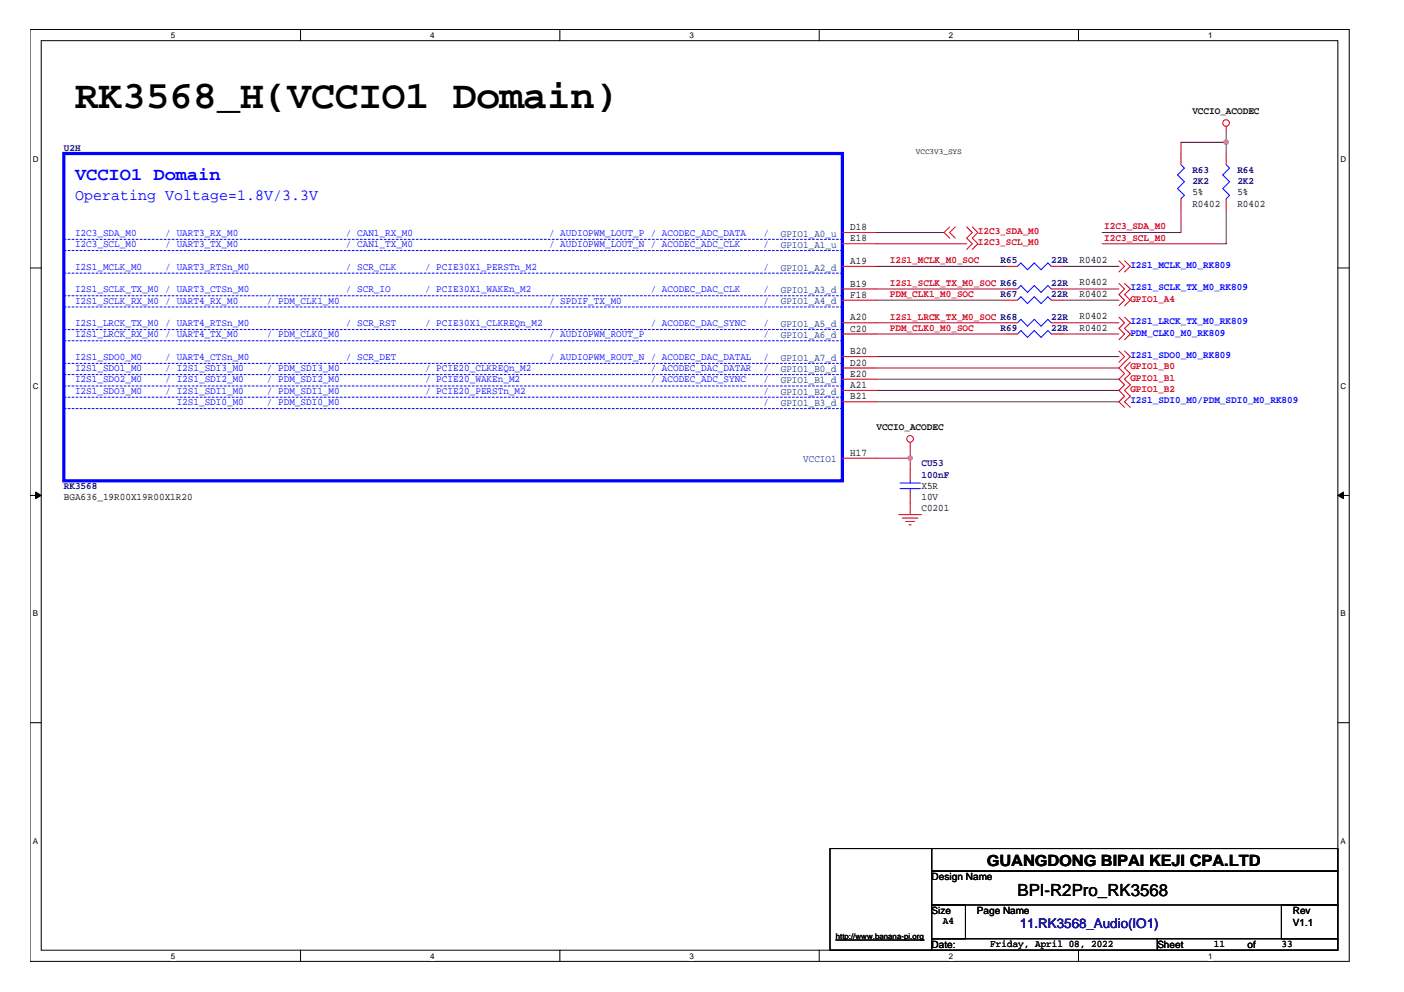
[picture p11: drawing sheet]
<svg xmlns="http://www.w3.org/2000/svg" width="297mm" height="210mm" viewBox="0 0 297 210" stroke-linecap="round" stroke-linejoin="round" font-family="sans-serif">
<defs><g id="words">
<text font-size="8.3" x="15.9" y="22.7">RK3568_H(VCCIO1 Domain)</text>
<text font-size="3.8" fill="#00f" x="15.9" y="38.1">VCCIO1 Domain</text>
<text font-size="3.6" x="215.3" y="189.7">BPI-R2Pro_RK3568</text>
<text font-size="3.3" fill="#00f" x="15.9" y="42.3">Operating Voltage=1.8V/3.3V</text>
<text font-size="3.3" x="208.8" y="183.1">GUANGDONG BIPAI KEJI CPA.LTD</text>
<text font-size="2.8" fill="#000080" x="215.7" y="196.4">11.RK3568_Audio(IO1)</text>
<g font-size="2.2" fill="#004080">
<text x="165.2" y="50.1">GPIO1_A0_u</text>
<text x="165.2" y="52.5">GPIO1_A1_u</text>
<text x="165.2" y="57.2">GPIO1_A2_d</text>
<text x="165.2" y="62">GPIO1_A3_d</text>
<text x="165.2" y="64.4">GPIO1_A4_d</text>
<text x="165.2" y="69.2">GPIO1_A5_d</text>
<text x="165.2" y="71.6">GPIO1_A6_d</text>
<text x="165.2" y="76.3">GPIO1_A7_d</text>
<text x="165.2" y="78.8">GPIO1_B0_d</text>
<text x="165.2" y="81.1">GPIO1_B1_d</text>
<text x="165.2" y="83.5">GPIO1_B2_d</text>
<text x="165.2" y="85.9">GPIO1_B3_d</text>
<text x="169.9" y="97.8">VCCIO1</text>
</g>
<g font-size="2.2">
<text x="179.9" y="48.7">D18</text>
<text x="179.9" y="51.1">E18</text>
<text x="179.9" y="55.9">A19</text>
<text x="179.9" y="60.6">B19</text>
<text x="179.9" y="63">F18</text>
<text x="179.9" y="67.8">A20</text>
<text x="179.9" y="70.2">C20</text>
<text x="179.9" y="74.9">B20</text>
<text x="179.9" y="77.4">D20</text>
<text x="179.9" y="79.7">E20</text>
<text x="179.9" y="82.1">A21</text>
<text x="179.9" y="84.5">B21</text>
<text x="179.9" y="96.4">H17</text>
</g>
<g font-size="2.1">
<text x="252.3" y="24.2">VCCIO_ACODEC</text>
<text x="252.3" y="41.3">5%</text>
<text x="261.8" y="41.3">5%</text>
<text x="252.3" y="43.7">R0402</text>
<text x="261.8" y="43.7">R0402</text>
<text x="228.4" y="55.6">R0402</text>
<text x="228.4" y="62.8">R0402</text>
<text x="228.4" y="60.4">R0402</text>
<text x="228.4" y="69.9">R0402</text>
<text x="228.4" y="67.6">R0402</text>
<text x="185.4" y="91">VCCIO_ACODEC</text>
<text x="13.5" y="105.8">BGA636_19R00X19R00X1R20</text>
<text x="194.9" y="103.4">X5R</text>
<text x="194.9" y="105.8">10V</text>
<text x="194.9" y="108.1">C0201</text>
<text x="197.1" y="186.3">Design Name</text>
<text x="197.1" y="193.4">Size</text>
<text x="199.5" y="195.6">A4</text>
<text x="206.7" y="193.4">Page Name</text>
<text x="273.5" y="193.4">Rev</text>
<text x="273.5" y="195.8">V1.1</text>
<text x="197.1" y="200.6">Date:</text>
<text x="209.5" y="200.3">Friday, April 08, 2022</text>
<text x="244.9" y="200.6">Sheet</text>
<text x="256.8" y="200.3">11</text>
<text x="263.9" y="200.6">of</text>
<text x="271.1" y="200.3">33</text>
</g>
<g font-size="2.1" fill="#000080">
<text x="13.5" y="31.8">U2H</text>
<text x="252.3" y="36.6">R63</text>
<text x="252.3" y="39">2K2</text>
<text x="261.8" y="36.6">R64</text>
<text x="261.8" y="39">2K2</text>
<text x="211.7" y="55.7">R65</text>
<text x="222.4" y="55.7">22R</text>
<text x="211.7" y="62.9">R67</text>
<text x="222.4" y="62.9">22R</text>
<text x="222.4" y="60.5">22R</text>
<text x="211.7" y="70">R69</text>
<text x="222.4" y="70">22R</text>
<text x="222.4" y="67.7">22R</text>
<text x="194.9" y="98.7">CU53</text>
<text x="194.9" y="101.1">100nF</text>
<text x="13.5" y="103.5">RK3568</text>
</g>
<g font-size="2.1" fill="#00f">
<text x="15.9" y="52.3">I2C3_SCL_M0</text>
<text x="15.9" y="49.9">I2C3_SDA_M0</text>
<text x="35" y="52.3">/ UART3_TX_M0</text>
<text x="35" y="49.9">/ UART3_RX_M0</text>
<text x="73.2" y="52.3">/ CAN1_TX_M0</text>
<text x="73.2" y="49.9">/ CAN1_RX_M0</text>
<text x="116.2" y="49.9">/ AUDIOPWM_LOUT_P / ACODEC_ADC_DATA</text>
<text x="116.2" y="52.3">/ AUDIOPWM_LOUT_N / ACODEC_ADC_CLK</text>
<text x="161.5" y="52.3">/</text>
<text x="161.5" y="49.9">/</text>
<text x="15.9" y="57">I2S1_MCLK_M0</text>
<text x="35" y="57">/ UART3_RTSn_M0</text>
<text x="73.2" y="57">/ SCR_CLK</text>
<text x="89.9" y="57">/ PCIE30X1_PERSTn_M2</text>
<text x="161.5" y="57">/</text>
<text x="239.1" y="56.7">I2S1_MCLK_M0_RK809</text>
<text x="15.9" y="61.8">I2S1_SCLK_TX_M0 / UART3_CTSn_M0</text>
<text x="15.9" y="64.2">I2S1_SCLK_RX_M0 / UART4_RX_M0</text>
<text x="56.5" y="64.2">/ PDM_CLK1_M0</text>
<text x="73.2" y="61.8">/ SCR_IO</text>
<text x="89.9" y="61.8">/ PCIE30X1_WAKEn_M2</text>
<text x="116.2" y="64.2">/ SPDIF_TX_M0</text>
<text x="137.7" y="61.8">/ ACODEC_DAC_CLK</text>
<text x="161.5" y="64.2">/</text>
<text x="161.5" y="61.8">/</text>
<text x="239.1" y="61.4">I2S1_SCLK_TX_M0_RK809</text>
<text x="15.9" y="69">I2S1_LRCK_TX_M0 / UART4_RTSn_M0</text>
<text x="15.9" y="71.4">I2S1_LRCK_RX_M0 / UART4_TX_M0</text>
<text x="56.5" y="71.4">/ PDM_CLK0_M0</text>
<text x="73.2" y="69">/ SCR_RST</text>
<text x="89.9" y="69">/ PCIE30X1_CLKREQn_M2</text>
<text x="116.2" y="71.4">/ AUDIOPWM_ROUT_P</text>
<text x="137.7" y="69">/ ACODEC_DAC_SYNC</text>
<text x="161.5" y="71.4">/</text>
<text x="161.5" y="69">/</text>
<text x="239.1" y="71">PDM_CLK0_M0_RK809</text>
<text x="239.1" y="68.6">I2S1_LRCK_TX_M0_RK809</text>
<text x="15.9" y="76.2">I2S1_SDO0_M0</text>
<text x="35" y="76.2">/ UART4_CTSn_M0</text>
<text x="73.2" y="76.2">/ SCR_DET</text>
<text x="116.2" y="76.2">/ AUDIOPWM_ROUT_N / ACODEC_DAC_DATAL</text>
<text x="161.5" y="76.2">/</text>
<text x="239.1" y="75.7">I2S1_SDO0_M0_RK809</text>
<text x="15.9" y="78.5">I2S1_SDO1_M0</text>
<text x="15.9" y="83.3">I2S1_SDO3_M0</text>
<text x="15.9" y="80.9">I2S1_SDO2_M0</text>
<text x="35" y="80.9">/ I2S1_SDI2_M0</text>
<text x="35" y="78.5">/ I2S1_SDI3_M0</text>
<text x="35" y="83.3">/ I2S1_SDI1_M0</text>
<text x="56.5" y="83.3">/ PDM_SDI1_M0</text>
<text x="56.5" y="78.5">/ PDM_SDI3_M0</text>
<text x="56.5" y="80.9">/ PDM_SDI2_M0</text>
<text x="89.9" y="78.5">/ PCIE20_CLKREQn_M2</text>
<text x="89.9" y="83.3">/ PCIE20_PERSTn_M2</text>
<text x="89.9" y="80.9">/ PCIE20_WAKEn_M2</text>
<text x="137.7" y="80.9">/ ACODEC_ADC_SYNC</text>
<text x="137.7" y="78.5">/ ACODEC_DAC_DATAR</text>
<text x="161.5" y="78.5">/</text>
<text x="161.5" y="83.3">/</text>
<text x="161.5" y="80.9">/</text>
<text x="37.4" y="85.7">I2S1_SDI0_M0</text>
<text x="56.5" y="85.7">/ PDM_SDI0_M0</text>
<text x="161.5" y="85.7">/</text>
<text x="239.1" y="85.3">I2S1_SDI0_M0/PDM_SDI0_M0_RK809</text>
</g>
<g font-size="2.1" fill="#f00">
<text x="206.9" y="49.5">I2C3_SDA_M0</text>
<text x="206.9" y="51.9">I2C3_SCL_M0</text>
<text x="233.6" y="48.5">I2C3_SDA_M0</text>
<text x="233.6" y="50.9">I2C3_SCL_M0</text>
<text x="188.3" y="55.7">I2S1_MCLK_M0_SOC</text>
<text x="188.3" y="60.5">I2S1_SCLK_TX_M0_SOC R66</text>
<text x="188.3" y="62.8">PDM_CLK1_M0_SOC</text>
<text x="239.1" y="63.8">GPIO1_A4</text>
<text x="188.3" y="70">PDM_CLK0_M0_SOC</text>
<text x="188.3" y="67.6">I2S1_LRCK_TX_M0_SOC R68</text>
<text x="239.1" y="78.2">GPIO1_B0</text>
<text x="239.1" y="80.5">GPIO1_B1</text>
<text x="239.1" y="82.9">GPIO1_B2</text>
</g>
<g font-size="1.7">
<text x="36.2" y="8">5</text>
<text x="91" y="8">4</text>
<text x="145.9" y="8">3</text>
<text x="200.7" y="8">2</text>
<text x="255.6" y="8">1</text>
<text x="6.9" y="34.2">D</text>
<text x="193.8" y="32.6">VCC3V3_SYS</text>
<text x="283.6" y="34.2">D</text>
<text x="6.9" y="82.3">C</text>
<text x="283.6" y="82.3">C</text>
<text x="6.9" y="130.4">B</text>
<text x="283.6" y="130.4">B</text>
<text x="6.9" y="178.5">A</text>
<text x="283.6" y="178.5">A</text>
<text x="36.2" y="202.8">5</text>
<text x="91" y="202.8">4</text>
<text x="145.9" y="202.8">3</text>
<text x="176.8" y="198.7">http://www.banana-pi.org</text>
<text x="200.7" y="202.8">2</text>
<text x="255.6" y="202.8">1</text>
</g>
</g></defs>
<path d="M6.3 6.2h279.2v197.2h-279.2zM8.7 8.6h274.3v192.5h-274.3z" fill="none" stroke="#000" stroke-width=".21"/>
<g fill="#fff">
<path d="M36.2 6.5h.9v1.9h-.9z"/>
<path d="M36.2 201.3h.9v1.9h-.9z"/>
</g>
<path d="M63.6 6.2v2.4M63.6 201.1v2.3" fill="none" stroke="#000" stroke-width=".21"/>
<g fill="#fff">
<path d="M91 6.5h.9v1.9h-.9z"/>
<path d="M91 201.3h.9v1.9h-.9z"/>
</g>
<path d="M118.4 6.2v2.4M118.4 201.1v2.3" fill="none" stroke="#000" stroke-width=".21"/>
<g fill="#fff">
<path d="M145.9 6.5h.9v1.9h-.9z"/>
<path d="M145.9 201.3h.9v1.9h-.9z"/>
</g>
<path d="M173.3 6.2v2.4M173.3 201.1v2.3" fill="none" stroke="#000" stroke-width=".21"/>
<g fill="#fff">
<path d="M200.7 6.5h1v1.9h-1z"/>
<path d="M200.7 201.3h1v1.9h-1z"/>
</g>
<path d="M228.2 6.2v2.4M228.2 201.1v2.3" fill="none" stroke="#000" stroke-width=".21"/>
<g fill="#fff">
<path d="M255.6 6.5h.9v1.9h-.9z"/>
<path d="M255.6 201.3h.9v1.9h-.9z"/>
<path d="M6.9 32.7h1.3v1.9h-1.3z"/>
<path d="M283.6 32.7h1.3v1.9h-1.3z"/>
<path d="M6.9 80.7h1.3v1.9h-1.3z"/>
<path d="M283.6 80.7h1.3v1.9h-1.3z"/>
</g>
<path d="M6.3 56.7h2.4M283 56.7h2.4" fill="none" stroke="#000" stroke-width=".21"/>
<g fill="#fff">
<path d="M6.9 128.9h1.2v1.9h-1.2z"/>
<path d="M283.6 128.9h1.2v1.9h-1.2z"/>
</g>
<path d="M6.3 104.8h2.4M283 104.8h2.4" fill="none" stroke="#000" stroke-width=".21"/>
<g fill="#000" stroke="#000" stroke-width=".21">
<path d="M7.5 104.1l1.2 .7-1.2 .7z" fill-rule="evenodd"/>
<path d="M283 104.8l1.2-.7v1.4z" fill-rule="evenodd"/>
</g>
<g fill="#fff">
<path d="M6.9 177h1.2v1.9h-1.2z"/>
<path d="M283.6 177h1.2v1.9h-1.2z"/>
</g>
<path d="M6.3 152.9h2.4M283 152.9h2.4M175.6 179.5h21.5v21.6h-21.5zM197.1 179.5h85.9v4.8h-85.9zM176.8 198.9h18.7M197.1 184.3h85.9v7.2h-85.9zM197.1 191.5h7.2v7.1h-7.2zM197.1 198.6h47.8v2.5h-47.8zM244.9 198.6h38.1v2.5h-38.1zM271.1 191.5h11.9v7.1h-11.9z" fill="none" stroke="#000" stroke-width=".21"/>
<g fill="none" stroke="#f00" stroke-width=".21">
<path d="M249.9 32.5v2.4M259.4 26.8v.9M259.4 32.5v2.4M178.2 56.4h7.2M178.2 49.2h7.2M178.2 51.6h7.2M200.9 48l-1.2 1.2 1.2 1.2M202.1 48l-1.2 1.2 1.2 1.2M204.5 48l1.2 1.2-1.2 1.2 1.2 1.2-1.2 1.2M205.7 48l1.2 1.2-1.2 1.2 1.2 1.2-1.2 1.2M212.9 56.4h2.4M222.4 56.4h2.4"/>
<path d="M236.7 60l1.2 1.1-1.2 1.2 1.2 1.2-1.2 1.2M236.7 55.2l1.2 1.2-1.2 1.1M237.9 60l1.2 1.1-1.2 1.2 1.2 1.2-1.2 1.2M237.9 55.2l1.2 1.2-1.2 1.1M249.9 42.1v2.3M259.4 42.1v2.3M178.2 70.7h7.2M178.2 61.1h7.2M178.2 63.5h7.2M178.2 68.3h7.2M178.2 75.5h7.2M178.2 77.9h7.2"/>
<path d="M212.9 70.7h2.4M212.9 61.1h2.4M212.9 63.5h2.4M212.9 68.3h2.4M222.4 70.7h2.4M222.4 61.1h2.4M222.4 63.5h2.4M222.4 68.3h2.4M236.7 67.1l1.2 1.2-1.2 1.2 1.2 1.2-1.2 1.2M236.7 74.3l1.2 1.2-1.2 1.1M237.9 67.1l1.2 1.2-1.2 1.2 1.2 1.2-1.2 1.2M237.9 74.3l1.2 1.2-2.4 2.4 1.2 1.2-1.2 1.1 1.2 1.2-1.2 1.2 1.2 1.2-1.2 1.2 1.2 1.2"/>
<path d="M239.1 76.6l-1.2 1.3 1.2 1.2-1.2 1.1 1.2 1.2-1.2 1.2 1.2 1.2-1.2 1.2 1.2 1.2M178.2 80.2h7.2M178.2 82.6h7.2M178.2 85h7.2M178.2 97h7.2M192.6 93.6v.9M192.6 99.3v2.4M190.2 108.9h4.7M190.9 109.6h3.3M191.6 110.3h1.9M192.3 111.1h.5M192.6 104.1v2.4"/>
<circle cx="259.4" cy="26" r=".7"/>
<circle cx="192.6" cy="92.9" r=".7"/>
</g>
<path d="M249.9 34.9l.7 .7-1.5 1.4 1.5 1.5-1.5 1.4 1.5 1.4-.7 .8M259.4 34.9l.7 .7-1.4 1.4 1.4 1.5-1.4 1.4 1.4 1.4-.7 .8M215.3 56.4l.7-.8 1.4 1.5 1.4-1.5 1.5 1.5 1.4-1.5 .7 .8M215.3 70.7l.7-.8 1.4 1.5 1.4-1.5 1.5 1.5 1.4-1.5 .7 .8M215.3 63.5l.7-.7 1.4 1.4 1.4-1.4 1.5 1.4 1.4-1.4 .7 .7M215.3 61.1l.7-.7 1.4 1.5 1.4-1.5 1.5 1.5 1.4-1.5 .7 .7M215.3 68.3l.7-.7 1.4 1.4 1.4-1.4 1.5 1.4 1.4-1.4 .7 .7M190.4 103.4h4.3M190.4 102.2h4.3M192.6 101.7v.5M192.6 103.4v.7" fill="none" stroke="#00f" stroke-width=".21"/>
<path d="M178.2 50.6h-164.7M178.2 53h-164.7M178.2 57.8h-164.7M178.2 62.6h-164.7M178.2 69.7h-164.7M178.2 72.1h-164.7M178.2 76.9h-164.7M178.2 79.3h-164.7M178.2 65h-164.7M178.2 81.7h-164.7M178.2 84h-164.7M178.2 86.5h-164.7" fill="none" stroke="#00f" stroke-width=".21" stroke-dasharray=".4 .4"/>
<path d="M13.5 32.5h164.7v69.2h-164.7z" fill="none" stroke="#00f" stroke-width=".68"/>
<g fill="none" stroke="#800040" stroke-width=".21">
<path d="M259.4 27.7v4.8M259.4 30.1h-9.5v2.4M185.4 56.4h27.5M185.4 49.2h14.3M185.4 51.6h19.1M224.8 56.4h11.9M249.9 44.4v4.8h-16.7M259.4 44.4v7.2h-26.2M185.4 61.1h27.5M185.4 70.7h27.5M185.4 68.3h27.5M185.4 75.5h51.3"/>
<path d="M185.4 63.5h27.5M185.4 77.9h51.3M224.8 61.1h11.9M224.8 70.7h11.9M224.8 68.3h11.9M224.8 63.5h11.9M185.4 97h7.2M185.4 85h51.3M185.4 80.2h51.3M185.4 82.6h51.3M192.6 94.5v4.8M192.6 106.5v2.4"/>
</g>
<g fill="#f0f" stroke="#f0f" stroke-width=".21">
<circle cx="192.5" cy="96.9" r=".45"/>
<circle cx="259.4" cy="30.1" r=".46"/>
</g>
<use href="#words"/>
</svg>
